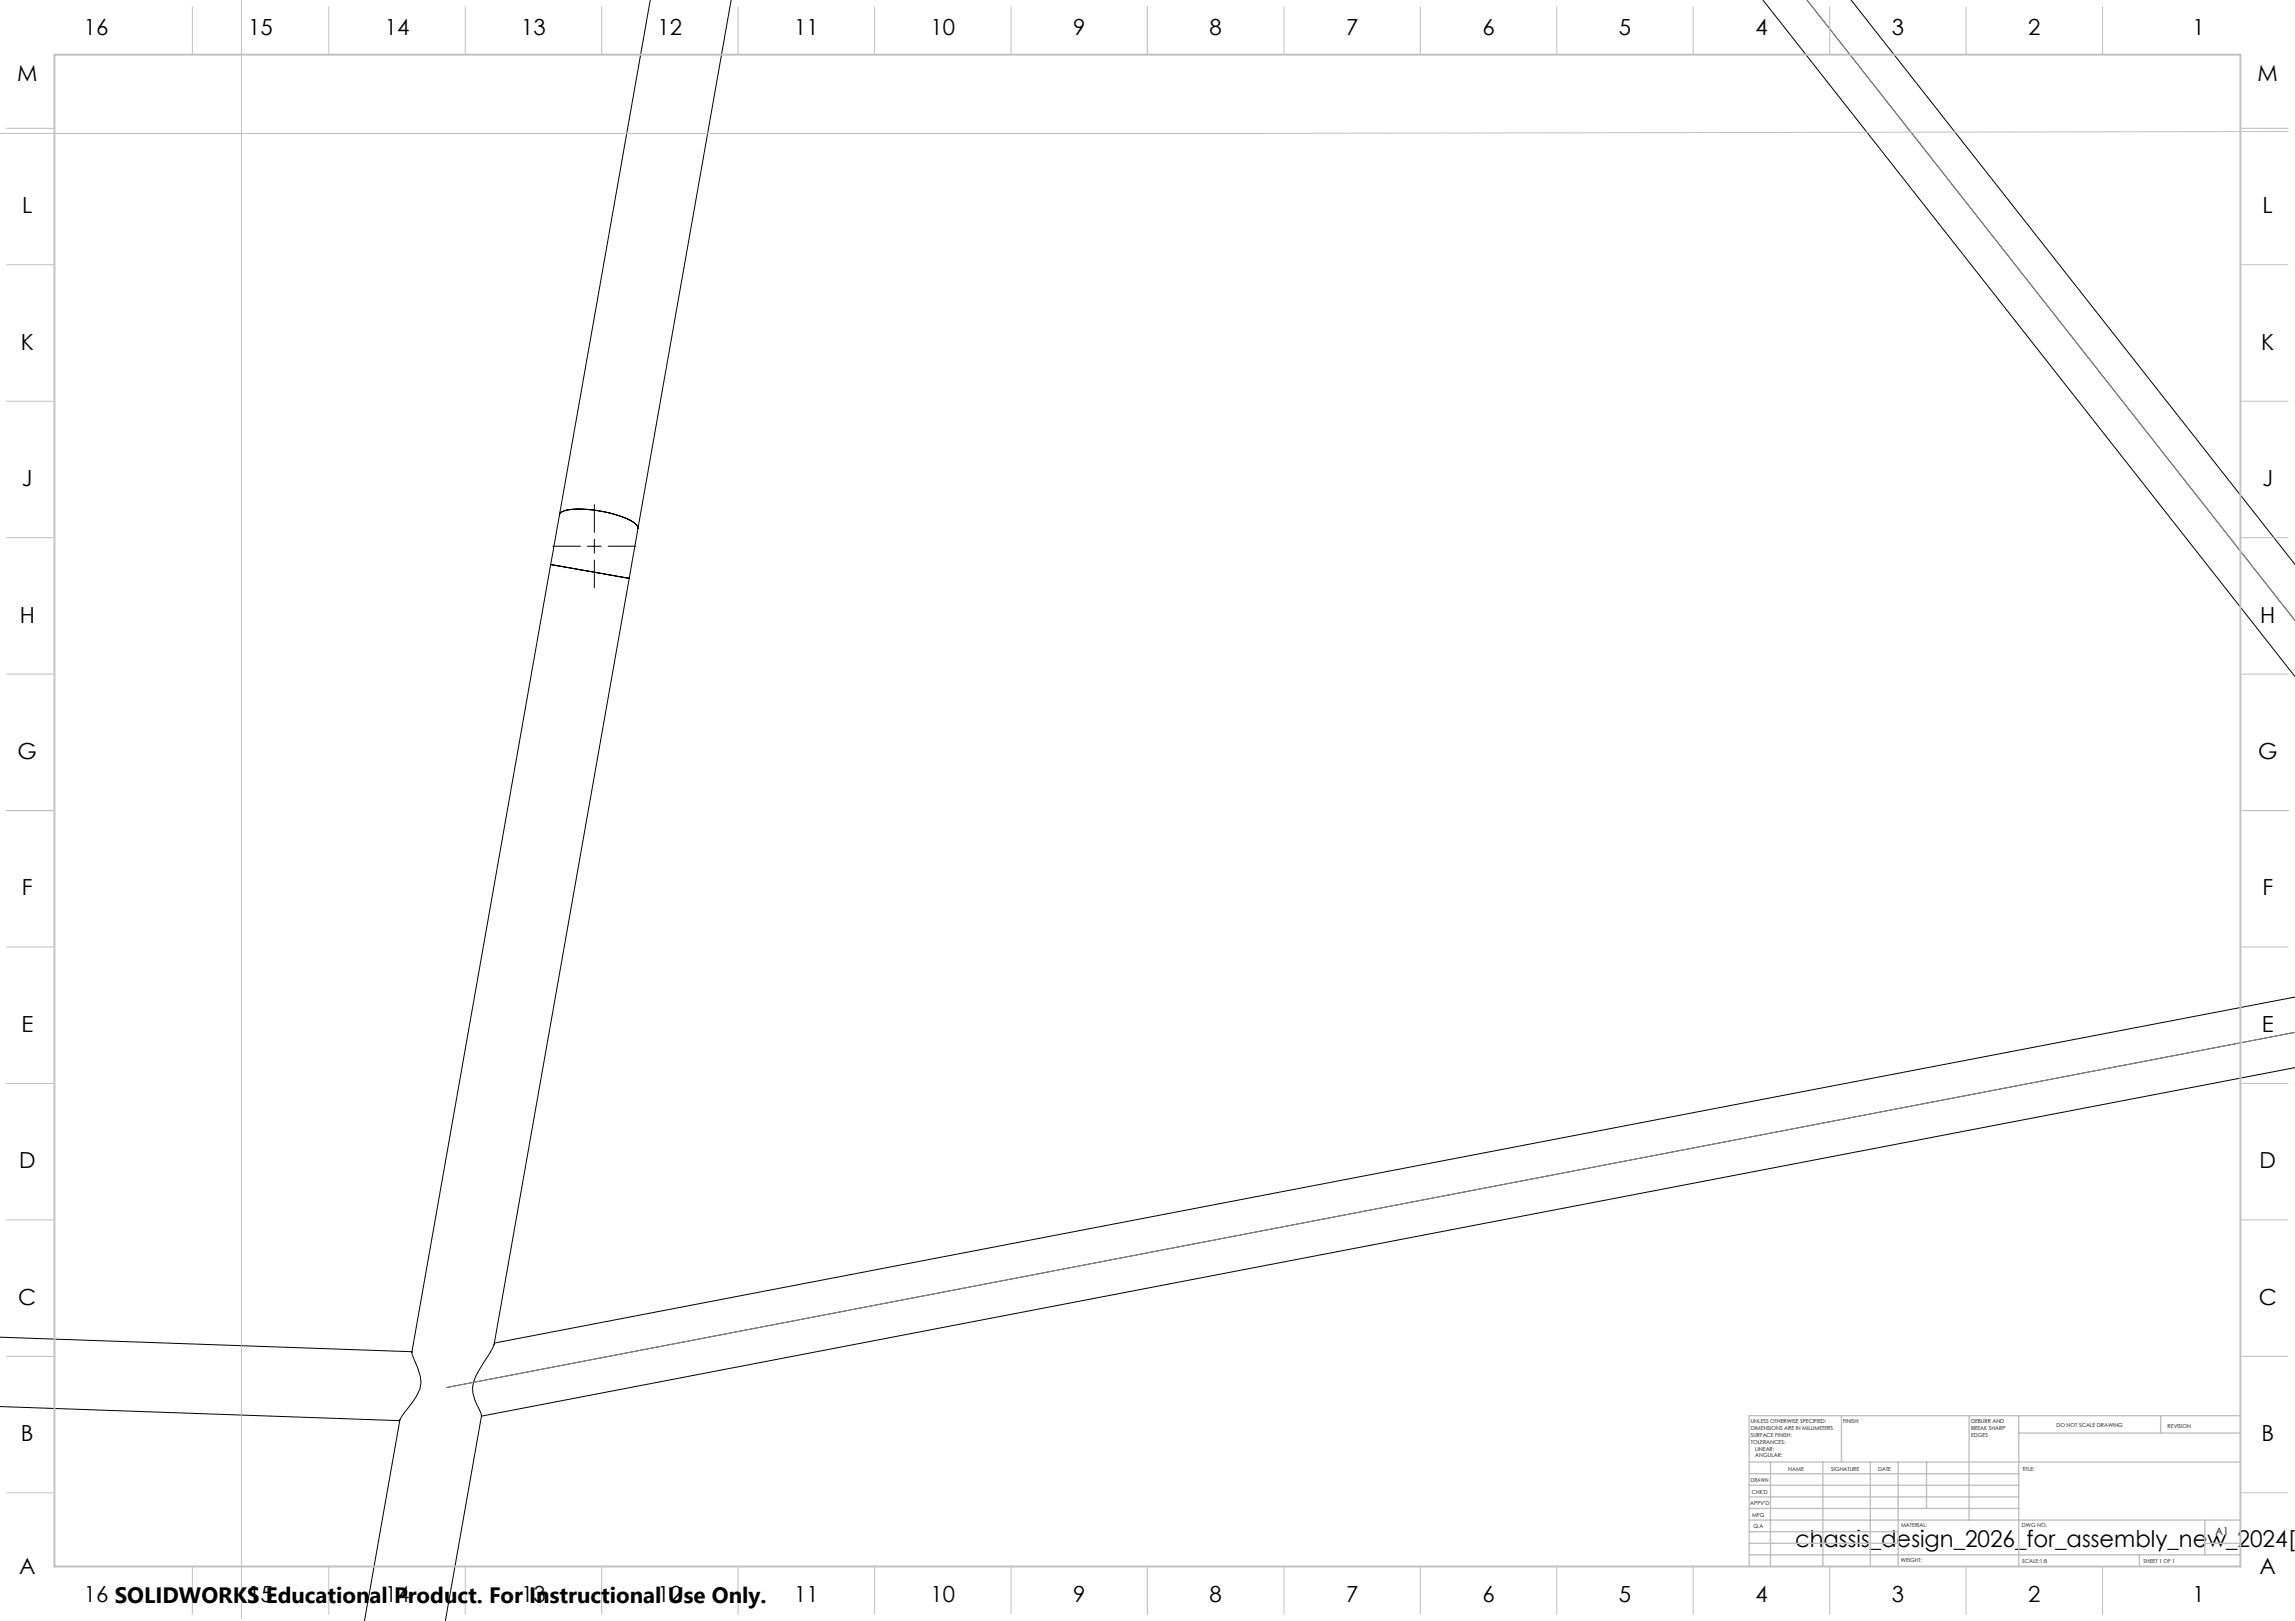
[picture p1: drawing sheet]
<svg xmlns="http://www.w3.org/2000/svg" width="841mm" height="594mm" viewBox="0 0 841 594" stroke-linecap="round" stroke-linejoin="round" font-family="sans-serif">
<defs><g id="words">
<text font-size="8.5" x="657.8" y="566.7">chassis_design_2026_for_assembly_new_2024[1</text>
<g font-size="8.1">
<text x="30.7" y="13">16</text>
<text x="91" y="13">15</text>
<text x="141" y="13">14</text>
<text x="191" y="13">13</text>
<text x="241" y="13">12</text>
<text x="291" y="13">11</text>
<text x="341" y="13">10</text>
<text x="393.2" y="13">9</text>
<text x="443.2" y="13">8</text>
<text x="493.2" y="13">7</text>
<text x="543.2" y="13">6</text>
<text x="593.2" y="13">5</text>
<text x="643.2" y="13">4</text>
<text x="693.2" y="13">3</text>
<text x="743.2" y="13">2</text>
<text x="803.5" y="13">1</text>
<text x="6.3" y="29.6">M</text>
<text x="827.3" y="29.6">M</text>
<text x="8.1" y="78.1">L</text>
<text x="829.1" y="78.1">L</text>
<text x="7.6" y="128.1">K</text>
<text x="828.6" y="128.1">K</text>
<text x="8" y="178.1">J</text>
<text x="829" y="178.1">J</text>
<text x="7.2" y="228.1">H</text>
<text x="828.2" y="228.1">H</text>
<text x="6.5" y="278.1">G</text>
<text x="827.5" y="278.1">G</text>
<text x="8" y="328.1">F</text>
<text x="829" y="328.1">F</text>
<text x="7.8" y="378.1">E</text>
<text x="828.8" y="378.1">E</text>
<text x="7" y="428.1">D</text>
<text x="828" y="428.1">D</text>
<text x="6.7" y="478.1">C</text>
<text x="827.7" y="478.1">C</text>
<text x="7.7" y="528.1">B</text>
<text x="828.7" y="528.1">B</text>
<text x="7" y="576.6">A</text>
<text x="828" y="576.6">A</text>
<text x="30.7" y="587">16 SOLIDWORKS Educational Product. For Instructional Use Only.</text>
<text x="91" y="587">15</text>
<text x="141" y="587">14</text>
<text x="191" y="587">13</text>
<text x="241" y="587">12</text>
<text x="291" y="587">11</text>
<text x="341" y="587">10</text>
<text x="393.2" y="587">9</text>
<text x="443.2" y="587">8</text>
<text x="493.2" y="587">7</text>
<text x="543.2" y="587">6</text>
<text x="593.2" y="587">5</text>
<text x="643.2" y="587">4</text>
<text x="693.2" y="587">3</text>
<text x="743.2" y="587">2</text>
<text x="803.5" y="587">1</text>
</g>
<text font-size="3.9" x="811.9" y="562.5">A1</text>
<g font-size="2">
<text x="641.6" y="521.6">UNLESS OTHERWISE SPECIFIED:</text>
<text x="675.4" y="521.6">FINISH:</text>
<text x="722.3" y="521.5">DEBURR AND</text>
<text x="641.6" y="524.1">DIMENSIONS ARE IN MILLIMETERS</text>
<text x="641.6" y="526.6">SURFACE FINISH:</text>
<text x="722.3" y="524">BREAK SHARP</text>
<text x="722.3" y="526.5">EDGES</text>
<text x="753.6" y="523">DO NOT SCALE DRAWING</text>
<text x="794.3" y="523.2">REVISION</text>
<text x="641.6" y="529.1">TOLERANCES:</text>
<text x="643.2" y="531.6">LINEAR:</text>
<text x="643.2" y="534.1">ANGULAR:</text>
<text x="655.3" y="539">NAME</text>
<text x="671" y="538.9">SIGNATURE</text>
<text x="688.2" y="538.9">DATE</text>
<text x="741.1" y="538.9">TITLE:</text>
<text x="641.6" y="543.1">DRAWN</text>
<text x="641.4" y="551.4">APPV'D</text>
<text x="641.9" y="547.3">CHK'D</text>
<text x="642.1" y="555.8">MFG</text>
<text x="642.5" y="560">Q.A</text>
<text x="696.6" y="559.5">MATERIAL:</text>
<text x="741" y="559.5">DWG NO.</text>
<text x="696.6" y="572.5">WEIGHT:</text>
<text x="741.1" y="572.6">SCALE:1:8</text>
<text x="785.5" y="572.6">SHEET 1 OF 1</text>
</g>
</g></defs>
<g fill="none" stroke="#000" stroke-width=".37">
<path d="M238.3 -.1l-33.3 188.7M267.9 -.1l-34.1 193.7M646 -.1l195.1 248.1M678.3 -.1l162.8 207M205 188.6l-3.2 18.3M205 188.6a2.93 2.93 0 0 1 2.8-1.7 42.6 42.6 0 0 1 24.4 4.5 2.48 2.48 0 0 1 1.6 2.2M217.8 184.9v10.2M217.8 197.6v5.1M233.8 193.6l-3.2 18.3M201.8 206.9l28.8 5M201.8 206.9l-50.9 288.6M202.6 200.2h10.1"/>
<path d="M215.3 200.2h5M217.8 205.2v10.2M222.9 200.2h10.1M230.6 211.9l-49.6 280.9-2.1 4a30.7 30.7 0 0 0-5.7 11.5 15.3 15.3 0 0 0 2.2 7.6l1 2.8-13.2 75.4M841.1 365.3l-659.9 126.9M841.1 391.2l-664.7 127.7M-.1 490l151.1 5.3M151 495.6l.1 .8a32.8 32.8 0 0 1 3.2 10.2 16.9 16.9 0 0 1-4.5 9l-3.2 4.5-13.1 74M-.1 515.4l146.6 5.2"/>
</g>
<path d="M662.1 -.1l179 227.6M841.1 378.3l-677.7 130.2" fill="none" stroke="#808080" stroke-width=".37"/>
<g fill="none" stroke="#c0c0c0" stroke-width=".37">
<path d="M88.5 -.1v593.1M70.5 2.5v17.5M120.5 2.5v17.5M170.5 2.5v17.5M220.5 2.5v17.5M270.5 2.5v17.5M320.5 2.5v17.5M370.5 2.5v17.5M420.5 2.5v17.5M470.5 2.5v17.5M520.5 2.5v17.5M570.5 2.5v17.5"/>
<path d="M620.5 2.5v17.5M670.5 2.5v17.5M720.5 2.5v17.5M770.5 2.5v17.5M2.5 47h17.5M821 47h17.5M838.5 48.2l-377.1 .7h-461.4M2.5 97h17.5M821 97h17.5M2.5 147h17.5M821 147h17.5M2.5 197h17.5"/>
<path d="M821 197h17.5M2.5 247h17.5M821 247h17.5M2.5 297h17.5M821 297h17.5M2.5 347h17.5M821 347h17.5M2.5 397h17.5M821 397h17.5M2.5 447h17.5M821 447h17.5M2.5 497h17.5"/>
<path d="M821 497h17.5M2.5 547h17.5M821 547h17.5M70.5 574v17.5M120.5 574v17.5M170.5 574v17.5M220.5 574v17.5M270.5 574v17.5M320.5 574v17.5M370.5 574v17.5M420.5 574v17.5M470.5 574v17.5"/>
<path d="M520.5 574v17.5M570.5 574v17.5M620.5 574v17.5M670.5 574v17.5M720.5 574v17.5M770.5 574v17.5"/>
</g>
<g fill="none" stroke="#c0c0c0" stroke-width=".5">
<path d="M674.8 518.8v17M721.6 518.8v38.2M739.8 518.8v55.2M791.8 518.8v6.3M821 518.8h-180v55.2M641 535.8h180M648.8 535.8v38.2M668 535.8v38.2M685.4 535.8v38.2M695.6 535.8v38.2M706 535.8v17M739.8 525.1h81.2"/>
<path d="M641 552.8h98.8M641 548.5h98.8M641 544.3h98.8M641 540h98.8M641 557h180M808 557v12.8M641 569.8h180M641 565.5h54.6M641 561.3h54.6M784 569.8v4.2M808 565.5h13"/>
</g>
<path d="M20 20h801v554h-801z" fill="none" stroke="#c0c0c0" stroke-width=".7"/>
<use href="#words"/>
</svg>
